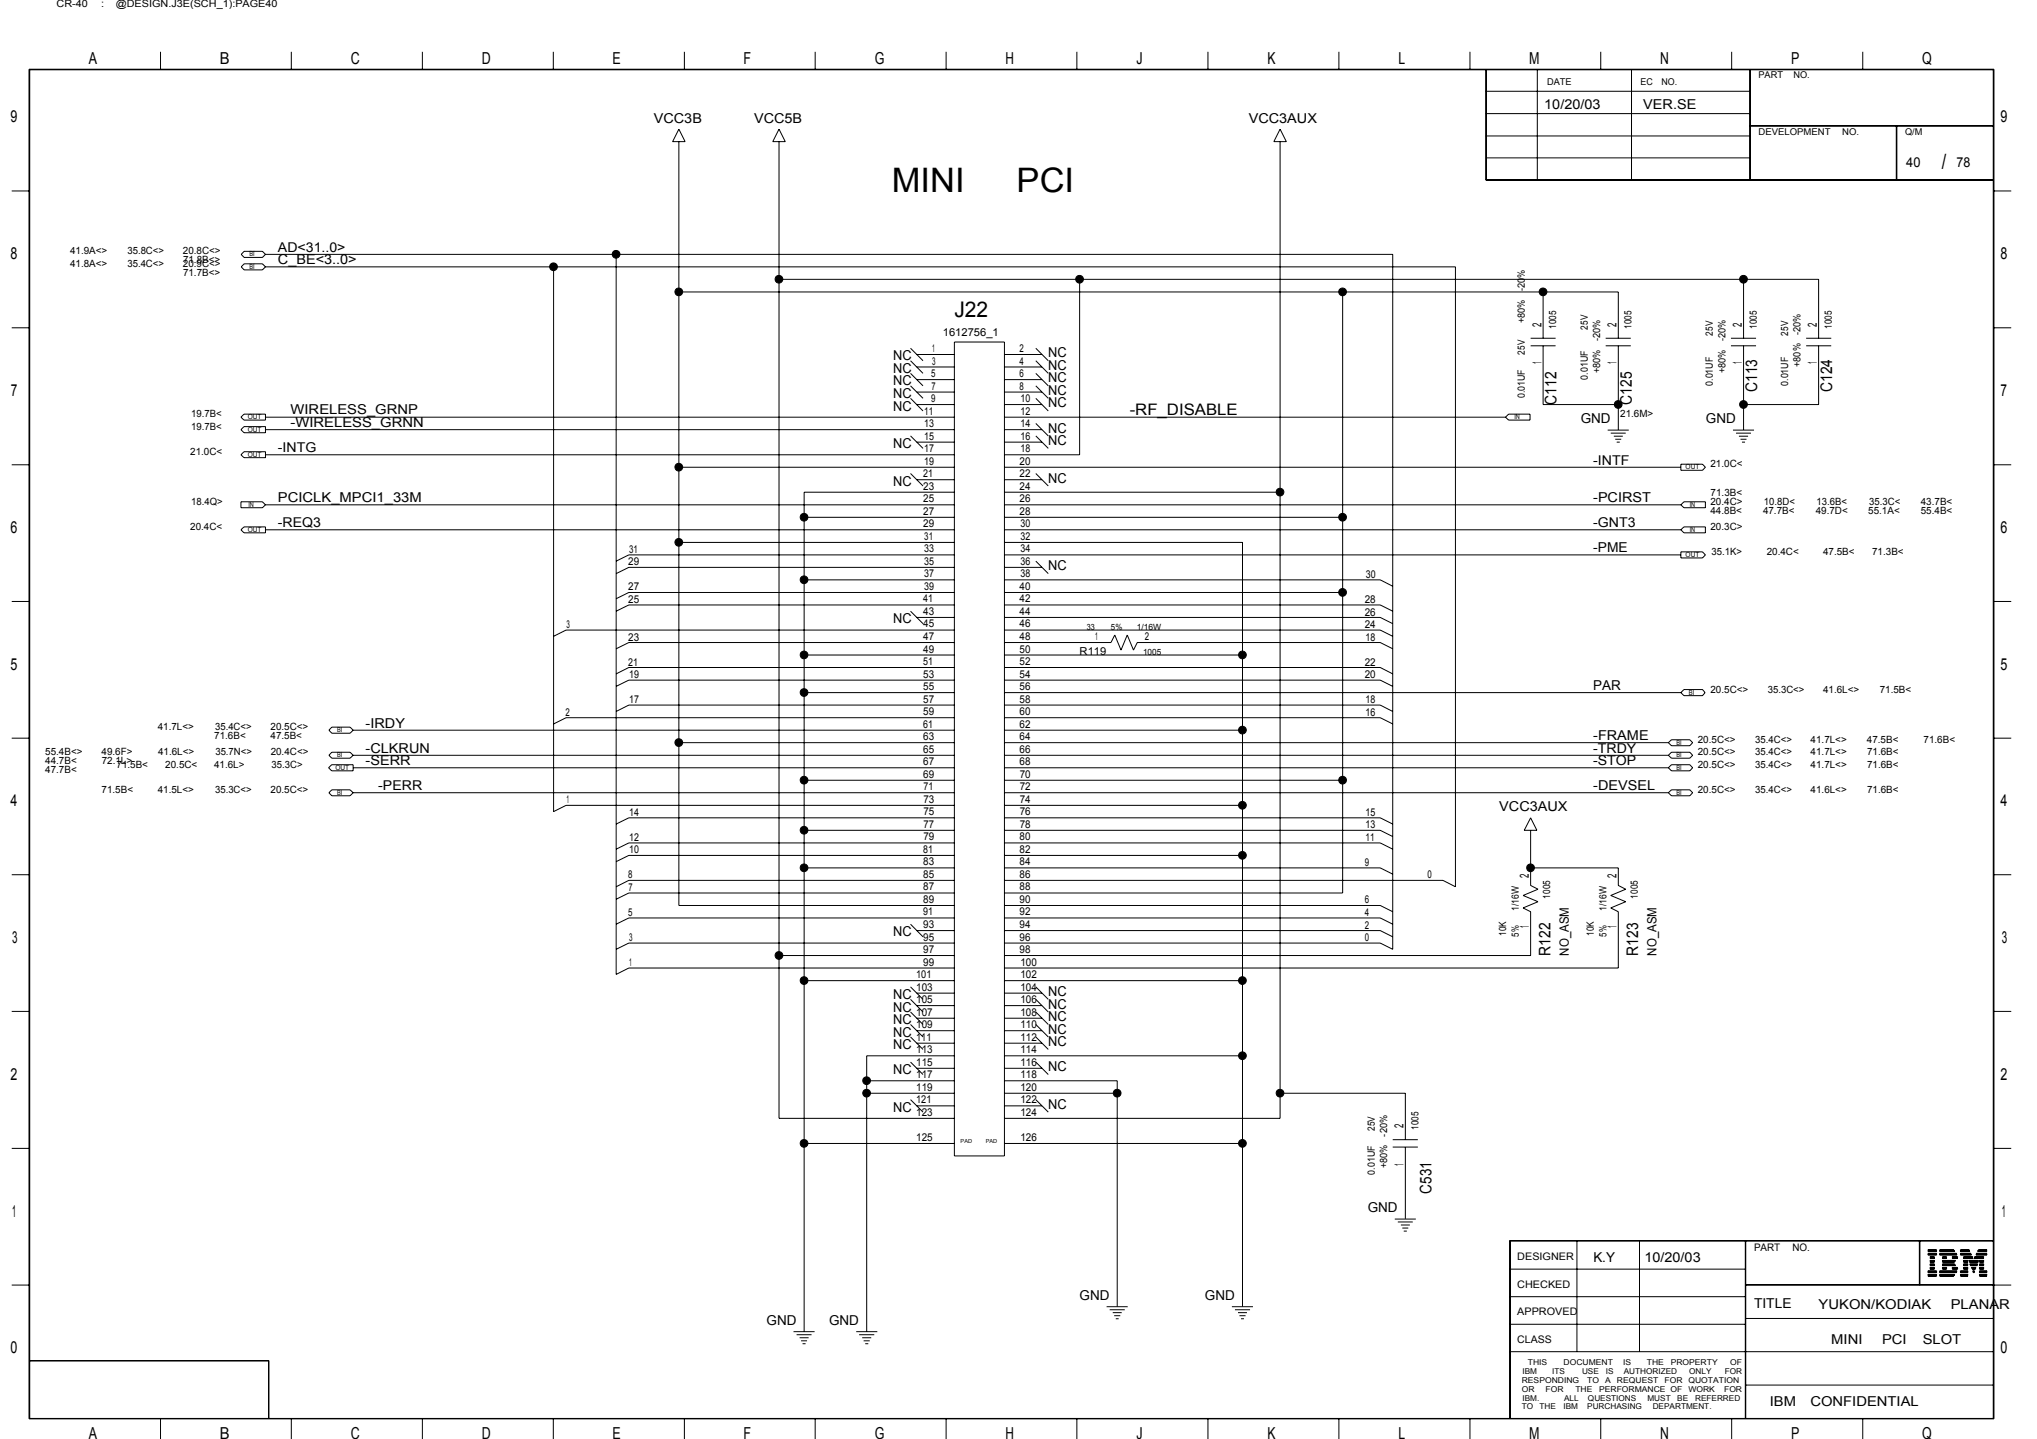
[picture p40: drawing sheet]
<svg xmlns="http://www.w3.org/2000/svg" width="297mm" height="210mm" viewBox="0 0 297 210" stroke-linecap="round" stroke-linejoin="round" font-family="sans-serif">
<defs><g id="words">
<g font-size="4.9">
<text x="130" y="28">MINI</text>
<text x="148.2" y="28">PCI</text>
</g>
<g font-size="3.1">
<text x="283.2" y="24.6">/</text>
<text x="139.2" y="46.2">J22</text>
</g>
<g font-size="2.4">
<text x="13" y="9.4">A</text>
<text x="32" y="9.4">B</text>
<text x="51.2" y="9.4">C</text>
<text x="70.2" y="9.4">D</text>
<text x="89.3" y="9.4">E</text>
<text x="108.4" y="9.4">F</text>
<text x="127.5" y="9.4">G</text>
<text x="146.6" y="9.4">H</text>
<text x="165.7" y="9.4">J</text>
<text x="184.8" y="9.4">K</text>
<text x="203.9" y="9.4">L</text>
<text x="223" y="9.4">M</text>
<text x="242.1" y="9.4">N</text>
<text x="261.2" y="9.4">P</text>
<text x="280.3" y="9.4">Q</text>
<text x="1.5" y="17.9">9</text>
<text x="291.7" y="17.9">9</text>
<text x="1.5" y="37.8">8</text>
<text x="291.7" y="37.8">8</text>
<text x="1.6" y="57.8">7</text>
<text x="291.7" y="57.8">7</text>
<text x="1.5" y="77.7">6</text>
<text x="291.7" y="77.7">6</text>
<text x="1.5" y="97.7">5</text>
<text x="291.7" y="97.7">5</text>
<text x="1.5" y="117.6">4</text>
<text x="291.7" y="117.6">4</text>
<text x="1.8" y="137.5">3</text>
<text x="291.9" y="137.5">3</text>
<text x="1.5" y="157.5">2</text>
<text x="291.7" y="157.5">2</text>
<text x="1.8" y="177.5">1</text>
<text x="291.9" y="177.5">1</text>
<text x="1.5" y="197.4">0</text>
<text x="291.7" y="197.4">0</text>
<text x="13" y="209.9">A</text>
<text x="32" y="209.9">B</text>
<text x="51.2" y="209.9">C</text>
<text x="70.2" y="209.9">D</text>
<text x="89.3" y="209.9">E</text>
<text x="108.4" y="209.9">F</text>
<text x="127.5" y="209.9">G</text>
<text x="146.6" y="209.9">H</text>
<text x="165.7" y="209.9">J</text>
<text x="184.8" y="209.9">K</text>
<text x="203.9" y="209.9">L</text>
<text x="223" y="209.9">M</text>
<text x="242.1" y="209.9">N</text>
<text x="261.2" y="209.9">P</text>
<text x="280.3" y="209.9">Q</text>
</g>
<g font-size="2.3">
<text x="227" y="59" transform="rotate(-90 227 59)">C112</text>
<text x="238" y="59" transform="rotate(-90 238 59)">C125</text>
<text x="256.2" y="57.2" transform="rotate(-90 256.2 57.2)">C113</text>
<text x="267.2" y="57.2" transform="rotate(-90 267.2 57.2)">C124</text>
<text x="164.7" y="60.5">-RF_DISABLE</text>
<text x="226.1" y="139.4" transform="rotate(-90 226.1 139.4)">R122</text>
<text x="238.9" y="139.4" transform="rotate(-90 238.9 139.4)">R123</text>
<text x="208.7" y="174.1" transform="rotate(-90 208.7 174.1)">C531</text>
</g>
<g font-size="2">
<text x="95.3" y="17.9">VCC3B</text>
<text x="110" y="17.9">VCC5B</text>
<text x="182.1" y="17.9">VCC3AUX</text>
<text x="225.2" y="15.9">10/20/03</text>
<text x="239.6" y="15.9">VER.SE</text>
<text x="278" y="24.3">40</text>
<text x="285.3" y="24.3">78</text>
<text x="40.5" y="38.5">C_BE&lt;3..0&gt;</text>
<text x="40.5" y="36.7">AD&lt;31..0&gt;</text>
<text x="130.3" y="52.6">NC</text>
<text x="152.9" y="54">NC</text>
<text x="152.9" y="52.1">NC</text>
<text x="130.3" y="59.9">NC</text>
<text x="130.3" y="58">NC</text>
<text x="130.3" y="56.2">NC</text>
<text x="130.3" y="54.4">NC</text>
<text x="152.9" y="59.4">NC</text>
<text x="152.9" y="57.6">NC</text>
<text x="152.9" y="55.8">NC</text>
<text x="40.5" y="65.9">-INTG</text>
<text x="42.4" y="60.5">WIRELESS_GRNP</text>
<text x="42.4" y="62.3">-WIRELESS_GRNN</text>
<text x="130.3" y="65.4">NC</text>
<text x="152.9" y="64.9">NC</text>
<text x="152.9" y="63.1">NC</text>
<text x="230.5" y="61.7">GND</text>
<text x="248.8" y="61.7">GND</text>
<text x="130.3" y="70.8">NC</text>
<text x="152.9" y="70.4">NC</text>
<text x="232.3" y="67.8">-INTF</text>
<text x="40.5" y="73.2">PCICLK_MPCI1_33M</text>
<text x="40.5" y="76.9">-REQ3</text>
<text x="232.3" y="73.2">-PCIRST</text>
<text x="232.3" y="76.9">-GNT3</text>
<text x="152.9" y="83.2">NC</text>
<text x="232.3" y="80.6">-PME</text>
<text x="130.3" y="90.9">NC</text>
<text x="232.3" y="100.6">PAR</text>
<text x="53.3" y="106.1">-IRDY</text>
<text x="232.3" y="107.9">-FRAME</text>
<text x="53.3" y="109.8">-CLKRUN</text>
<text x="53.3" y="111.6">-SERR</text>
<text x="232.3" y="109.8">-TRDY</text>
<text x="232.3" y="111.6">-STOP</text>
<text x="55.2" y="115.3">-PERR</text>
<text x="218.6" y="118.4">VCC3AUX</text>
<text x="232.3" y="115.3">-DEVSEL</text>
<text x="130.3" y="136.6">NC</text>
<text x="130.3" y="145.7">NC</text>
<text x="130.3" y="149.4">NC</text>
<text x="130.3" y="147.6">NC</text>
<text x="152.9" y="145.3">NC</text>
<text x="152.9" y="147.1">NC</text>
<text x="152.9" y="148.9">NC</text>
<text x="130.3" y="151.2">NC</text>
<text x="130.3" y="153">NC</text>
<text x="152.9" y="150.8">NC</text>
<text x="152.9" y="152.6">NC</text>
<text x="130.3" y="156.7">NC</text>
<text x="152.9" y="161.7">NC</text>
<text x="152.9" y="156.3">NC</text>
<text x="130.3" y="162.2">NC</text>
<text x="199.5" y="176.8">GND</text>
<text x="232.3" y="184.1">K.Y</text>
<text x="239.8" y="184.1">10/20/03</text>
<text x="157.4" y="189.6">GND</text>
<text x="175.7" y="189.6">GND</text>
<text x="255.8" y="190.8">TITLE</text>
<text x="265.2" y="190.9">YUKON/KODIAK</text>
<text x="284.5" y="190.9">PLANAR</text>
<text x="111.8" y="193.3">GND</text>
<text x="120.9" y="193.3">GND</text>
<text x="267" y="196">MINI</text>
<text x="274.4" y="196">PCI</text>
<text x="280.4" y="196">SLOT</text>
<text x="258.1" y="205.1">IBM</text>
<text x="264" y="205.1">CONFIDENTIAL</text>
</g>
<g font-size="1.9">
<text x="228.8" y="139.4" transform="rotate(-90 228.8 139.4)">NO_ASM</text>
<text x="241.6" y="139.4" transform="rotate(-90 241.6 139.4)">NO_ASM</text>
</g>
<g font-size="1.8">
<text x="224.8" y="47.7" transform="rotate(-90 224.8 47.7)">2</text>
<text x="235.7" y="47.7" transform="rotate(-90 235.7 47.7)">2</text>
<text x="254" y="47.7" transform="rotate(-90 254 47.7)">2</text>
<text x="264.9" y="47.7" transform="rotate(-90 264.9 47.7)">2</text>
<text x="224.8" y="53.1" transform="rotate(-90 224.8 53.1)">1</text>
<text x="235.7" y="53.1" transform="rotate(-90 235.7 53.1)">1</text>
<text x="254" y="53.1" transform="rotate(-90 254 53.1)">1</text>
<text x="264.9" y="53.1" transform="rotate(-90 264.9 53.1)">1</text>
<text x="222.9" y="128.1" transform="rotate(-90 222.9 128.1)">2</text>
<text x="235.7" y="128.1" transform="rotate(-90 235.7 128.1)">2</text>
<text x="222.9" y="135.3" transform="rotate(-90 222.9 135.3)">1</text>
<text x="235.7" y="135.3" transform="rotate(-90 235.7 135.3)">1</text>
<text x="204.7" y="164.6" transform="rotate(-90 204.7 164.6)">2</text>
<text x="204.7" y="170" transform="rotate(-90 204.7 170)">1</text>
</g>
<g font-size="1.6">
<text x="135.9" y="51.4">1</text>
<text x="136" y="53.2">3</text>
<text x="137.5" y="49">1612756_1</text>
<text x="148.7" y="53.2">4</text>
<text x="148.7" y="51.4">2</text>
<text x="135.8" y="58.7">9</text>
<text x="135.8" y="55">5</text>
<text x="135.8" y="56.8">7</text>
<text x="148.7" y="56.8">8</text>
<text x="148.7" y="55">6</text>
<text x="148.8" y="58.7">10</text>
<text x="134.8" y="66">17</text>
<text x="134.8" y="64.1">15</text>
<text x="134.8" y="62.3">13</text>
<text x="134.8" y="60.5">11</text>
<text x="148.8" y="60.5">12</text>
<text x="148.8" y="66">18</text>
<text x="148.8" y="64.1">16</text>
<text x="148.8" y="62.3">14</text>
<text x="134.6" y="71.4">23</text>
<text x="134.6" y="69.6">21</text>
<text x="134.8" y="67.8">19</text>
<text x="148.7" y="67.8">20</text>
<text x="148.7" y="71.4">24</text>
<text x="148.7" y="69.6">22</text>
<text x="134.6" y="76.9">29</text>
<text x="134.6" y="75.1">27</text>
<text x="134.6" y="73.3">25</text>
<text x="148.7" y="75.1">28</text>
<text x="148.7" y="73.3">26</text>
<text x="148.8" y="76.9">30</text>
<text x="91.6" y="82.5">29</text>
<text x="91.8" y="80.6">31</text>
<text x="134.8" y="82.4">35</text>
<text x="134.8" y="80.6">33</text>
<text x="134.8" y="78.7">31</text>
<text x="148.8" y="82.4">36</text>
<text x="148.8" y="80.6">34</text>
<text x="148.8" y="78.7">32</text>
<text x="91.6" y="86.1">27</text>
<text x="91.6" y="87.9">25</text>
<text x="134.6" y="89.7">43</text>
<text x="134.6" y="87.9">41</text>
<text x="134.8" y="86">39</text>
<text x="134.8" y="84.2">37</text>
<text x="148.7" y="86">40</text>
<text x="148.7" y="89.7">44</text>
<text x="148.7" y="87.9">42</text>
<text x="148.8" y="84.2">38</text>
<text x="199" y="89.8">26</text>
<text x="199" y="87.9">28</text>
<text x="199.2" y="84.3">30</text>
<text x="82.6" y="91.6">3</text>
<text x="91.6" y="93.4">23</text>
<text x="134.6" y="95.2">49</text>
<text x="134.6" y="93.4">47</text>
<text x="134.6" y="91.5">45</text>
<text x="148.7" y="95.2">50</text>
<text x="148.7" y="93.4">48</text>
<text x="148.7" y="91.5">46</text>
<text x="157.4" y="95.5">R119</text>
<text x="159.7" y="93.4">1</text>
<text x="166.9" y="93.4">2</text>
<text x="199" y="91.6">24</text>
<text x="199.1" y="93.4">18</text>
<text x="91.6" y="97.1">21</text>
<text x="91.7" y="98.9">19</text>
<text x="134.6" y="100.7">55</text>
<text x="134.6" y="98.8">53</text>
<text x="134.6" y="97">51</text>
<text x="148.7" y="100.7">56</text>
<text x="148.7" y="98.8">54</text>
<text x="148.7" y="97">52</text>
<text x="199" y="97.1">22</text>
<text x="199" y="98.9">20</text>
<text x="82.5" y="104.4">2</text>
<text x="91.7" y="102.6">17</text>
<text x="134.6" y="108">63</text>
<text x="134.6" y="106.2">61</text>
<text x="134.6" y="104.3">59</text>
<text x="134.6" y="102.5">57</text>
<text x="148.7" y="104.3">60</text>
<text x="148.7" y="108">64</text>
<text x="148.7" y="106.2">62</text>
<text x="148.7" y="102.5">58</text>
<text x="199.1" y="102.6">18</text>
<text x="199.1" y="104.4">16</text>
<text x="134.6" y="113.5">69</text>
<text x="134.6" y="111.6">67</text>
<text x="134.6" y="109.8">65</text>
<text x="148.7" y="111.6">68</text>
<text x="148.7" y="109.8">66</text>
<text x="148.7" y="113.5">70</text>
<text x="82.6" y="117.2">1</text>
<text x="91.7" y="119">14</text>
<text x="134.7" y="118.9">75</text>
<text x="134.7" y="117.1">73</text>
<text x="134.7" y="115.3">71</text>
<text x="148.7" y="118.9">76</text>
<text x="148.7" y="117.1">74</text>
<text x="148.7" y="115.3">72</text>
<text x="199.1" y="119">15</text>
<text x="91.7" y="124.5">10</text>
<text x="91.7" y="122.7">12</text>
<text x="134.6" y="124.4">81</text>
<text x="134.7" y="122.6">79</text>
<text x="134.7" y="120.8">77</text>
<text x="148.7" y="122.6">80</text>
<text x="148.7" y="124.4">82</text>
<text x="148.7" y="120.8">78</text>
<text x="199.1" y="120.8">13</text>
<text x="199.1" y="122.7">11</text>
<text x="91.6" y="128.1">8</text>
<text x="91.6" y="130">7</text>
<text x="134.6" y="131.7">89</text>
<text x="134.6" y="129.9">87</text>
<text x="134.6" y="128.1">85</text>
<text x="134.6" y="126.2">83</text>
<text x="148.7" y="131.7">90</text>
<text x="148.7" y="129.9">88</text>
<text x="148.7" y="128.1">86</text>
<text x="148.7" y="126.2">84</text>
<text x="199" y="126.3">9</text>
<text x="199" y="131.8">6</text>
<text x="208.1" y="128.1">0</text>
<text x="91.6" y="133.6">5</text>
<text x="91.8" y="137.3">3</text>
<text x="134.6" y="137.2">95</text>
<text x="134.6" y="135.4">93</text>
<text x="134.6" y="133.5">91</text>
<text x="148.7" y="137.2">96</text>
<text x="148.7" y="135.4">94</text>
<text x="148.7" y="133.5">92</text>
<text x="199" y="137.3">0</text>
<text x="199" y="135.4">2</text>
<text x="199" y="133.6">4</text>
<text x="91.7" y="140.9">1</text>
<text x="133.6" y="142.7">101</text>
<text x="134.6" y="140.8">99</text>
<text x="134.6" y="139">97</text>
<text x="148.7" y="139">98</text>
<text x="148.8" y="140.8">100</text>
<text x="148.8" y="142.7">102</text>
<text x="133.6" y="150">109</text>
<text x="133.6" y="148.1">107</text>
<text x="133.6" y="146.3">105</text>
<text x="133.6" y="144.5">103</text>
<text x="148.8" y="150">110</text>
<text x="148.8" y="148.1">108</text>
<text x="148.8" y="146.3">106</text>
<text x="148.8" y="144.5">104</text>
<text x="133.6" y="155.5">115</text>
<text x="133.6" y="153.6">113</text>
<text x="133.6" y="151.8">111</text>
<text x="148.8" y="155.5">116</text>
<text x="148.8" y="153.6">114</text>
<text x="148.8" y="151.8">112</text>
<text x="133.6" y="160.9">121</text>
<text x="133.6" y="159.1">119</text>
<text x="133.6" y="157.3">117</text>
<text x="148.8" y="160.9">122</text>
<text x="148.8" y="159.1">120</text>
<text x="148.8" y="157.3">118</text>
<text x="133.6" y="166.4">125</text>
<text x="133.6" y="162.8">123</text>
<text x="148.8" y="166.4">126</text>
<text x="148.8" y="162.8">124</text>
</g>
<g font-size="1.5">
<text x="8.3" y="1">CR-40</text>
<text x="14.7" y="1">:</text>
<text x="16.9" y="1">@DESIGN.J3E(SCH_1):PAGE40</text>
<text x="10.2" y="37.1">41.9A&lt;&gt;</text>
<text x="10.2" y="38.9">41.8A&lt;&gt;</text>
<text x="18.6" y="37.1">35.8C&lt;&gt;</text>
<text x="18.6" y="38.9">35.4C&lt;&gt;</text>
<text x="26.7" y="37.1">20.8C&lt;&gt;</text>
<text x="26.7" y="38.9">20.9C&lt;&gt;</text>
<text x="26.7" y="38.4">71.8B&lt;&gt;</text>
<text x="26.7" y="40.2">71.7B&lt;&gt;</text>
<text x="222.4" y="47.1" transform="rotate(-90 222.4 47.1)">+80%</text>
<text x="222.4" y="42.5" transform="rotate(-90 222.4 42.5)">-20%</text>
<text x="226.9" y="48" transform="rotate(-90 226.9 48)">1005</text>
<text x="237.9" y="48" transform="rotate(-90 237.9 48)">1005</text>
<text x="256.2" y="48" transform="rotate(-90 256.2 48)">1005</text>
<text x="267.1" y="48" transform="rotate(-90 267.1 48)">1005</text>
<text x="222.4" y="51.7" transform="rotate(-90 222.4 51.7)">25V</text>
<text x="231.5" y="48.1" transform="rotate(-90 231.5 48.1)">25V</text>
<text x="233.3" y="49.8" transform="rotate(-90 233.3 49.8)">-20%</text>
<text x="249.8" y="49" transform="rotate(-90 249.8 49)">25V</text>
<text x="251.6" y="49.8" transform="rotate(-90 251.6 49.8)">-20%</text>
<text x="260.7" y="49" transform="rotate(-90 260.7 49)">25V</text>
<text x="262.6" y="53.5" transform="rotate(-90 262.6 53.5)">+80%</text>
<text x="262.6" y="48.9" transform="rotate(-90 262.6 48.9)">-20%</text>
<text x="222.4" y="58.1" transform="rotate(-90 222.4 58.1)">0.01UF</text>
<text x="231.5" y="55.4" transform="rotate(-90 231.5 55.4)">0.01UF</text>
<text x="233.3" y="54.5" transform="rotate(-90 233.3 54.5)">+80%</text>
<text x="249.8" y="56.3" transform="rotate(-90 249.8 56.3)">0.01UF</text>
<text x="251.6" y="54.5" transform="rotate(-90 251.6 54.5)">+80%</text>
<text x="260.7" y="56.3" transform="rotate(-90 260.7 56.3)">0.01UF</text>
<text x="27.9" y="60.9">19.7B&lt;</text>
<text x="27.9" y="62.7">19.7B&lt;</text>
<text x="236.3" y="60.9">21.6M&gt;</text>
<text x="27.7" y="66.3">21.0C&lt;</text>
<text x="249.4" y="68.2">21.0C&lt;</text>
<text x="27.7" y="77.3">20.4C&lt;</text>
<text x="27.9" y="73.6">18.4Q&gt;</text>
<text x="249.4" y="73.6">20.4C&gt;</text>
<text x="249.4" y="75">44.8B&lt;</text>
<text x="249.4" y="77.3">20.3C&gt;</text>
<text x="249.4" y="72.3">71.3B&lt;</text>
<text x="257.1" y="75">47.7B&lt;</text>
<text x="257.2" y="73.6">10.8D&lt;</text>
<text x="264.8" y="75">49.7D&lt;</text>
<text x="264.9" y="73.6">13.6B&lt;</text>
<text x="272.4" y="75">55.1A&lt;</text>
<text x="272.6" y="73.6">35.3C&lt;</text>
<text x="280.1" y="75">55.4B&lt;</text>
<text x="280.1" y="73.6">43.7B&lt;</text>
<text x="249.6" y="80.9">35.1K&gt;</text>
<text x="257.6" y="80.9">20.4C&lt;</text>
<text x="265.8" y="80.9">47.5B&lt;</text>
<text x="273" y="80.9">71.3B&lt;</text>
<text x="249.4" y="101">20.5C&lt;&gt;</text>
<text x="257.8" y="101">35.3C&lt;&gt;</text>
<text x="265.8" y="101">41.6L&lt;&gt;</text>
<text x="274.1" y="101">71.5B&lt;</text>
<text x="23" y="106.5">41.7L&lt;&gt;</text>
<text x="31.2" y="107.8">71.6B&lt;</text>
<text x="31.4" y="106.5">35.4C&lt;&gt;</text>
<text x="39.4" y="106.5">20.5C&lt;&gt;</text>
<text x="39.5" y="107.8">47.5B&lt;</text>
<text x="6.6" y="110.2">55.4B&lt;&gt;</text>
<text x="6.6" y="111.5">44.7B&lt;</text>
<text x="6.6" y="112.8">47.7B&lt;</text>
<text x="14.8" y="110.2">49.6F&gt;</text>
<text x="14.8" y="111.5">72.1L&gt;</text>
<text x="17" y="112">71.5B&lt;</text>
<text x="23" y="110.2">41.6L&lt;&gt;</text>
<text x="24.1" y="112">20.5C&lt;</text>
<text x="31.2" y="112">41.6L&gt;</text>
<text x="31.4" y="110.2">35.7N&lt;&gt;</text>
<text x="39.5" y="110.2">20.4C&lt;&gt;</text>
<text x="39.6" y="112">35.3C&gt;</text>
<text x="247.6" y="108.3">20.5C&lt;&gt;</text>
<text x="247.6" y="110.2">20.5C&lt;&gt;</text>
<text x="247.6" y="112">20.5C&lt;&gt;</text>
<text x="256" y="112">35.4C&lt;&gt;</text>
<text x="256" y="108.3">35.4C&lt;&gt;</text>
<text x="256" y="110.2">35.4C&lt;&gt;</text>
<text x="264" y="112">41.7L&lt;&gt;</text>
<text x="264" y="108.3">41.7L&lt;&gt;</text>
<text x="264" y="110.2">41.7L&lt;&gt;</text>
<text x="272.2" y="108.3">47.5B&lt;</text>
<text x="272.3" y="112">71.6B&lt;</text>
<text x="272.3" y="110.2">71.6B&lt;</text>
<text x="280.5" y="108.3">71.6B&lt;</text>
<text x="14.8" y="115.6">71.5B&lt;</text>
<text x="23" y="115.6">41.5L&lt;&gt;</text>
<text x="31.4" y="115.6">35.3C&lt;&gt;</text>
<text x="39.5" y="115.6">20.5C&lt;&gt;</text>
<text x="247.6" y="115.6">20.5C&lt;&gt;</text>
<text x="256" y="115.6">35.4C&lt;&gt;</text>
<text x="264" y="115.6">41.6L&lt;&gt;</text>
<text x="272.3" y="115.6">71.6B&lt;</text>
<text x="226" y="131.1" transform="rotate(-90 226 131.1)">1005</text>
<text x="238.8" y="131.1" transform="rotate(-90 238.8 131.1)">1005</text>
<text x="219.6" y="136.5" transform="rotate(-90 219.6 136.5)">10K</text>
<text x="221.5" y="136.7" transform="rotate(-90 221.5 136.7)">5%</text>
<text x="221.5" y="132.9" transform="rotate(-90 221.5 132.9)">1/16W</text>
<text x="232.4" y="136.5" transform="rotate(-90 232.4 136.5)">10K</text>
<text x="234.2" y="136.7" transform="rotate(-90 234.2 136.7)">5%</text>
<text x="234.2" y="132.9" transform="rotate(-90 234.2 132.9)">1/16W</text>
<text x="200.5" y="165" transform="rotate(-90 200.5 165)">25V</text>
<text x="202.3" y="165.8" transform="rotate(-90 202.3 165.8)">-20%</text>
<text x="206.9" y="164.8" transform="rotate(-90 206.9 164.8)">1005</text>
<text x="200.5" y="171.3" transform="rotate(-90 200.5 171.3)">0.01UF</text>
<text x="202.3" y="170.4" transform="rotate(-90 202.3 170.4)">+80%</text>
<text x="221.3" y="183.8">DESIGNER</text>
<text x="255.8" y="182.5">PART</text>
<text x="261.4" y="182.5">NO.</text>
<text x="221.3" y="191.9">APPROVED</text>
<text x="221.3" y="187.8">CHECKED</text>
<text x="221.3" y="195.9">CLASS</text>
</g>
<g font-size="1.4">
<text x="256.4" y="11.4">PART</text>
<text x="261.5" y="11.4">NO.</text>
<text x="225.6" y="12.4">DATE</text>
<text x="239.2" y="12.4">EC</text>
<text x="242.3" y="12.4">NO.</text>
<text x="256.4" y="19.7">DEVELOPMENT</text>
<text x="268.6" y="19.7">NO.</text>
<text x="277.8" y="19.7">Q/M</text>
</g>
<g font-size="1.3">
<text x="158.5" y="91.9">33</text>
<text x="162" y="91.9">5%</text>
<text x="165.8" y="91.9">1/16W</text>
<text x="166.7" y="95.5">1005</text>
</g>
<g font-size="1.2">
<text x="221.9" y="203">OR</text>
<text x="221.9" y="201.7">RESPONDING</text>
<text x="222" y="200.4">IBM</text>
<text x="222.8" y="199.1">THIS</text>
<text x="225.4" y="203">FOR</text>
<text x="226.4" y="200.4">ITS</text>
<text x="228" y="199.1">DOCUMENT</text>
<text x="229.7" y="203">THE</text>
<text x="230.7" y="200.4">USE</text>
<text x="231.5" y="201.7">TO</text>
<text x="233.2" y="203">PERFORMANCE OF</text>
<text x="234.1" y="201.7">A</text>
<text x="234.2" y="200.4">IS</text>
<text x="235.8" y="201.7">REQUEST</text>
<text x="236.7" y="199.1">IS</text>
<text x="236.8" y="200.4">AUTHORIZED</text>
<text x="240.2" y="199.1">THE</text>
<text x="242.7" y="201.7">FOR</text>
<text x="243.6" y="199.1">PROPERTY</text>
<text x="246.2" y="203">WORK</text>
<text x="246.2" y="201.7">QUOTATION</text>
<text x="246.3" y="200.4">ONLY</text>
<text x="251.4" y="203">FOR</text>
<text x="251.5" y="200.4">FOR</text>
<text x="252.3" y="199.1">OF</text>
<text x="221.9" y="205.6">TO</text>
<text x="222" y="204.3">IBM.</text>
<text x="224.5" y="205.6">THE</text>
<text x="228" y="205.6">IBM</text>
<text x="228.1" y="204.3">ALL</text>
<text x="231.5" y="205.6">PURCHASING</text>
<text x="231.6" y="204.3">QUESTIONS</text>
<text x="240.2" y="204.3">MUST</text>
<text x="241" y="205.6">DEPARTMENT.</text>
<text x="244.6" y="204.3">BE</text>
<text x="247.2" y="204.3">REFERRED</text>
</g>
<g font-size="1">
<text x="36.4" y="39.2">BI</text>
<text x="36.4" y="37.4">BI</text>
<text x="36.1" y="63">OUT</text>
<text x="36.1" y="61.2">OUT</text>
<text x="220.8" y="61.2">IN</text>
<text x="36.1" y="66.6">OUT</text>
<text x="245.8" y="68.5">OUT</text>
<text x="36.1" y="77.6">OUT</text>
<text x="36.2" y="73.9">IN</text>
<text x="246.4" y="77.6">IN</text>
<text x="246.4" y="73.9">IN</text>
<text x="245.8" y="81.2">OUT</text>
<text x="246.3" y="101.3">BI</text>
<text x="49.2" y="106.8">BI</text>
<text x="48.9" y="112.3">OUT</text>
<text x="49.2" y="110.5">BI</text>
<text x="244.5" y="110.5">BI</text>
<text x="244.5" y="112.3">BI</text>
<text x="244.5" y="108.6">BI</text>
<text x="49.2" y="116">BI</text>
<text x="244.5" y="116">BI</text>
</g>
<g font-size=".8">
<text x="140.1" y="166.8">PAD</text>
<text x="143.7" y="166.8">PAD</text>
</g>
</g></defs>
<g fill="none" stroke="#000" stroke-width=".15">
<path d="M4.2 10.1h286.6v196.9h-286.6zM4.3 10.2h286.4v196.7h-286.4zM23.4 7.6v2.5M42.5 7.6v2.5M61.6 7.6v2.5M80.7 7.6v2.5M99 18.8l.9 1.9h-1.8zM99.8 7.6v2.5M113.6 18.8l.9 1.9h-1.8zM118.9 7.6v2.5M138 7.6v2.5M157 7.6v2.5"/>
<path d="M176.1 7.6v2.5M186.7 18.8l.9 1.9h-1.8zM195.2 7.6v2.5M214.4 7.6v2.5M216.7 10.1v16.2h74.1M216.7 19.8h38.5M216.7 16.6h38.5M216.7 13.3h38.5M216.7 10.1v16.2M224.2 10.1v16.2M233.4 7.6v2.5M237.9 10.1v16.2"/>
<path d="M252.5 7.6v2.5M255.2 10.1v16.2M255.2 18.4h35.6M255.2 18.3h35.6M271.6 7.6v2.5M276.5 18.4v7.9M276.6 18.4v7.9M1.7 27.9h2.5M35.6 36.7h2.7l.4 .4-.4 .4h-2.7l-.4-.4zM35.6 38.5h2.7l.4 .4-.4 .5h-2.7l-.4-.5zM38.7 37.1h164.4v101.4l-1.8-.9h-54.8M38.7 38.9h173.5v90.4l-1.8-.9h-63.9"/>
<path d="M80.7 38.9v79.5l1.8-.9h56.7M89.8 37.1v105l1.9-.9h47.5M99 20.7v111.4h40.2M113.6 20.7v142.4h25.6M186.7 20.7v142.4h-40.2M216.7 26.2h74.1M216.7 23h38.5M290.8 27.9h2.5M1.7 47.8h2.5M99 42.6h137v6.7M113.6 40.7h151.6v8.6M132.8 50.8l1.8 1.8"/>
<path d="M132.8 52.6l1.8 1.9M132.8 54.5l1.8 1.8M132.8 56.3l1.8 1.8M132.8 58.1l1.8 1.8M133.7 59h5.5M133.7 57.2h5.5M133.7 55.4h5.5M133.7 53.5h5.5M133.7 51.7h5.5M139.2 49.9h7.3v118.7h-7.3zM146.5 59h5.5M146.5 57.2h5.5"/>
<path d="M146.5 55.4h5.5M146.5 53.5h5.5M146.5 51.7h5.5M151 50.8l1.9 1.8M151 52.6l1.9 1.9M151 54.5l1.9 1.8M151 56.3l1.9 1.8M151 58.1l1.9 1.8M157.4 40.7v25.6h-10.9M195.8 42.6v87.7h-49.3M223.2 50.4h3.6M223.2 49.3h3.6"/>
<path d="M225 50.4v8.6h11M225 42.6v6.7M234.1 50.4h3.7M234.1 49.3h3.7M236 50.4v12.3M252.4 50.4h3.7M252.4 49.3h3.7M254.3 40.7v8.6M254.3 50.4v12.3M263.4 50.4h3.6M263.4 49.3h3.6M265.2 50.4v8.6h-10.9"/>
<path d="M290.8 47.8h2.5M1.7 67.8h2.5M35.1 73.2h3.2l.4 .4-.4 .5h-3.2zM35.1 60.9l.5-.5h3.1v.9h-3.1zM35.1 66.3l.5-.4h3.1v.9h-3.1zM35.1 77.3l.5-.4h3.1v.8h-3.1zM35.6 62.2h3.1v.9h-3.1l-.5-.4zM38.7 77.3h100.5M38.7 73.6h100.5M38.7 66.3h100.5M38.7 62.7h100.5M38.7 60.9h100.5"/>
<path d="M99 79.1h40.2M99 68.2h40.2M117.3 75.5h21.9M132.8 69.1l1.8 1.8M132.8 63.6l1.8 1.8M133.7 70h5.5M133.7 64.5h5.5M139.2 71.8h-21.9v122.4M146.5 79.1h34.7v111.4M146.5 77.3h98.6M146.5 75.5h49.3M146.5 73.6h98.6"/>
<path d="M146.5 71.8h40.2M146.5 70h5.5M146.5 68.2h98.6M146.5 64.5h5.5M146.5 62.7h5.5M146.5 60.9h73M151 61.8l1.9 1.8M151 69.1l1.9 1.8M151 63.6l1.9 1.8M219.5 60.9l.5-.5h3.1v.9h-3.1zM234.4 62.7h3.1M234.9 63.2h2.2"/>
<path d="M235.3 63.6h1.3M235.5 64.1h.9M235.8 64.5h.4M245.1 77.3l.5-.4h3.1v.8h-3.1zM245.1 67.7h3.2l.4 .5-.4 .4h-3.2zM245.6 73.2h3.1v.9h-3.1l-.5-.5zM252.7 62.7h3.1M253.2 63.2h2.1M253.6 63.6h1.3M253.8 64.1h.9M254 64.5h.5M290.8 67.8h2.5"/>
<path d="M1.7 87.7h2.5M117.3 95.5h21.9M117.3 84.6h21.9M132.8 89.2l1.8 1.8M133.7 90.1h5.5M139.2 99.2h-47.5l-1.9 .9M139.2 97.4h-47.5l-1.9 .9M139.2 93.7h-47.5l-1.9 .9M139.2 91.9h-56.7l-1.8 .9M139.2 88.2h-47.5l-1.9 1M139.2 86.4h-47.5l-1.9 .9M139.2 82.8h-47.5l-1.9 .9"/>
<path d="M139.2 80.9h-47.5l-1.9 1M146.5 99.2h54.8l1.8 .9M146.5 97.4h54.8l1.8 .9M146.5 95.5h34.7M146.5 93.7h15.5l.6-1.1 .9 2.2 .9-2.2 .9 2.2 .5-1.1h35.5l1.8 .9M146.5 91.9h54.8l1.8 .9M146.5 90.1h54.8l1.8 .9M146.5 88.2h54.8l1.8 1M146.5 86.4h49.3M146.5 84.6h54.8l1.8 .9M146.5 82.8h5.5M146.5 80.9h98.6"/>
<path d="M151 81.9l1.9 1.8M245.1 80.5h3.2l.4 .4-.4 .5h-3.2zM290.8 87.7h2.5M1.7 107.7h2.5M47.9 112l.5-.5h3.1v.9h-3.1zM48.4 115.2h2.7l.4 .4-.4 .5h-2.7l-.4-.5zM48.4 106.1h2.7l.4 .4-.4 .5h-2.7l-.4-.5zM48.4 109.7h2.7l.4 .5-.4 .4h-2.7l-.4-.4zM51.5 115.6h87.7M51.5 112h87.7M51.5 110.2h87.7M51.5 106.5h87.7"/>
<path d="M99 108.3h40.2M117.3 113.8h21.9M117.3 101h21.9M139.2 119.3h-47.5l-1.9 .9M139.2 104.7h-56.7l-1.8 .9M139.2 102.8h-47.5l-1.9 1M146.5 119.3h54.8l1.8 .9M146.5 117.5h34.7M146.5 115.6h96.8M146.5 113.8h49.3M146.5 112h96.8M146.5 110.2h96.8"/>
<path d="M146.5 108.3h96.8M146.5 106.5h34.7M146.5 104.7h54.8l1.8 .9M146.5 102.8h54.8l1.8 1M146.5 101h98.6M223.2 119.3l.9 1.8h-1.8zM243.3 112l.4-.5h2.7l.4 .5-.4 .4h-2.7zM243.3 115.6l.4-.4h2.7l.4 .4-.4 .5h-2.7zM243.3 108.3l.4-.4h2.7l.4 .4-.4 .5h-2.7zM243.3 110.2l.4-.5h2.7l.4 .5-.4 .4h-2.7zM245.6 100.6h2.7l.3 .4-.3 .5h-2.7l-.5-.5zM290.8 107.7h2.5"/>
<path d="M1.7 127.6h2.5M113.6 139.4h25.6M117.3 126.6h21.9M117.3 121.1h21.9M132.8 134.8l1.8 1.9M133.7 135.7h5.5M139.2 137.6h-47.5l-1.9 .9M139.2 133.9h-47.5l-1.9 .9M139.2 130.3h-47.5l-1.9 .9M139.2 128.4h-47.5l-1.9 .9M139.2 124.8h-47.5l-1.9 .9M139.2 123h-47.5l-1.9 .9"/>
<path d="M146.5 133.9h54.8l1.8 .9M146.5 135.7h54.8l1.8 1M146.5 132.1h54.8l1.8 .9M146.5 126.6h54.8l1.8 .9M146.5 124.8h34.7M146.5 123h54.8l1.8 .9M146.5 121.1h54.8l1.8 .9M223.2 126.6h12.8v2.6l1.1 .5-2.2 .9 2.2 .9-2.2 .9 1.1 .6v8.2h-89.5M223.2 121.1v8.1l1.1 .5-2.2 .9 2.2 .9-2.2 .9 1.1 .6v6.4h-76.7M290.8 127.6h2.5M1.7 147.5h2.5M117.3 143h21.9"/>
<path d="M126.4 159.5h12.8M126.4 157.6h12.8M132.8 151.3l1.8 1.8M132.8 145.8l1.8 1.8M132.8 147.6l1.8 1.8M132.8 144l1.8 1.8M132.8 149.4l1.8 1.9M132.8 154.9l1.8 1.8M133.7 155.8h5.5M133.7 152.2h5.5M133.7 150.3h5.5M133.7 148.5h5.5"/>
<path d="M133.7 146.7h5.5M133.7 144.9h5.5M139.2 154h-12.8v40.2M146.5 159.5h16.4M146.5 157.6h16.4v32.9M146.5 155.8h5.5M146.5 154h34.7M146.5 152.2h5.5M146.5 150.3h5.5M146.5 148.5h5.5M146.5 146.7h5.5M146.5 144.9h5.5"/>
<path d="M146.5 143h34.7M151 149.4l1.9 1.9M151 147.6l1.9 1.8M151 145.8l1.9 1.8M151 144l1.9 1.8M151 154.9l1.9 1.8M151 151.3l1.9 1.8M186.7 159.5h18.2v6.7M290.8 147.5h2.5M1.7 167.5h2.5M117.3 166.8h21.9M132.8 160.4l1.8 1.8"/>
<path d="M133.7 161.3h5.5M146.5 166.8h34.7M146.5 161.3h5.5M151 160.4l1.9 1.8M203.1 167.3h3.7M203.1 166.2h3.7M203.4 177.8h3.1M203.8 178.2h2.2M204.3 178.7h1.3M204.5 179.1h.9M204.7 179.6h.4M204.9 167.3v10.4"/>
<path d="M290.8 167.5h2.5M1.7 187.5h2.5M4.2 198.5h35v8.4M4.2 198.5h35M39.2 198.5v8.4M115.7 194.2h3.1M116.2 194.7h2.1M116.6 195.1h1.3M116.8 195.6h.9M117 196h.5M124.9 194.2h3M125.3 194.7h2.2"/>
<path d="M125.7 195.1h1.3M125.9 195.6h.9M126.2 196h.4M161.4 190.6h3M161.8 191.1h2.2M162.3 191.5h1.3M162.5 191.9h.9M162.7 192.4h.4M179.6 190.6h3.1M180.1 191.1h2.2M180.5 191.5h1.3M180.7 191.9h.9"/>
<path d="M181 192.4h.4M220.2 185.1h34.3M220.2 181h70.6M220.2 197.2h70.6M220.2 193.2h34.3M220.2 189.1h34.3M220.2 181v25.9M230 181v16.2M239.1 181v16.2M254.5 181v25.9M254.5 192.3h36.3M254.5 187.4h36.3"/>
<path d="M254.5 187.5h38.8M254.6 181v25.9M279.9 181v6.5M280 181v6.5M281.1 182.3l1.3 .1zM281.1 182.4l1.3 .1zM281.1 182.5l1.3 .1zM281.1 182.8l1.3 .1zM281.1 182.9l1.3 .1zM281.1 183l1.3 .1zM281.1 185.4h1.3zM281.1 185.5h1.3v.1h-1.3z"/>
<path d="M281.1 185.9h1.3v.1h-1.3zM281.1 186.1h1.3zM281.1 185.6h1.3M281.1 186h1.3M281.4 183.3l.7 .1zM281.4 183.5h.7zM281.4 183.6h.7zM281.4 183.9h.7zM281.4 184h.7zM281.4 184.1h.7zM281.4 184.4h.7zM281.4 184.5h.7z"/>
<path d="M281.4 184.6h.7zM281.4 184.9h.7zM281.4 185h.7zM281.4 185.1h.7zM282.8 182.3l2.1 .1zM282.8 186.1h2.1zM282.8 182.4l2.2 .1zM282.8 182.5l2.2 .1zM282.8 182.8l2.5 .1zM282.8 182.9l2.5 .1zM282.8 183l2.6 .1zM282.8 185.4h2.6z"/>
<path d="M282.8 185.6h2.5v-.1h-2.5v.1h2.5h-2.5M282.8 186h2.2v-.1h-2.2v.1h2.2h-2.2M283.2 184.1h1.8zM283.2 184.4h1.8zM283.2 183.9h2zM283.2 184.6h2zM283.2 183.3l.7 .1zM283.2 183.5h.7zM283.2 183.6h.7zM283.2 184h1.9zM283.2 184.5h1.9zM283.2 184.9h.7z"/>
<path d="M283.2 185h.7zM283.2 185.1h.7zM284.7 183.3l.8 .1zM284.7 183.5h.8zM284.7 185h.8zM284.7 185.1h.8zM284.7 183.6h.7zM284.7 184.9h.7zM285.9 185.4h1.1zM285.9 185.5h1.1v.1h-1.1zM285.9 185.9h1.1v.1h-1.1zM285.9 186.1h1.1z"/>
<path d="M285.9 182.3l1.3 .1zM285.9 182.4l1.3 .1zM285.9 182.5l1.3 .1zM285.9 182.8l1.5 .1zM285.9 182.9l1.5 .1zM285.9 183l1.6 .1zM285.9 185.6h1.1M285.9 186h1.1M286.3 183.9h.7zM286.3 184h.7zM286.3 184.1h.7zM286.3 184.4h.7z"/>
<path d="M286.3 184.5h.7zM286.3 184.6h.7zM286.3 184.9h.7zM286.3 185h.7zM286.3 185.1h.7zM286.3 183.6h1.4zM286.3 183.5h1.4zM286.3 183.3l1.4 .1zM287.1 183.9h1.4zM287.1 184h1.4zM287.2 184.1h1.3zM287.2 184.4h1.2z"/>
<path d="M287.3 184.5h1zM287.3 184.6h1zM287.5 184.9h.6zM287.5 185h.6zM287.6 185.1h.5zM287.7 185.4h.2zM287.7 185.5h.2v.1h-.2zM287.7 185.6h.2zM287.9 183.6h1.4zM287.9 183.3l1.4 .1zM287.9 183.5h1.4zM288.1 183l1.6 .1z"/>
<path d="M288.2 182.8l1.5 .1zM288.2 182.9l1.5 .1zM288.4 182.4l1.3 .1zM288.4 182.5l1.3 .1zM288.5 182.3l1.2 .1zM288.6 185.4h1.1zM288.6 185.5h1.1v.1h-1.1zM288.6 185.9h1.1v.1h-1.1zM288.6 186.1h1.1zM288.6 183.9h.7zM288.6 184h.7zM288.6 184.1h.7z"/>
<path d="M288.6 184.4h.7zM288.6 184.5h.7zM288.6 184.6h.7zM288.6 184.9h.7zM288.6 185h.7zM288.6 185.1h.7zM288.6 185.6h1.1M288.6 186h1.1M290.8 181h-70.6v25.9M23.4 206.9v3M42.5 206.9v3M61.6 206.9v3"/>
<path d="M80.7 206.9v3M99.8 206.9v3M118.9 206.9v3M138 206.9v3M157 206.9v3M176.1 206.9v3M195.2 206.9v3M214.4 206.9v3M233.4 206.9v3M252.5 206.9v3M254.5 202h36.3M271.6 206.9v3"/>
</g>
<g fill="#000" stroke="#000" stroke-width=".15">
<circle cx="80.7" cy="38.9" r=".57"/>
<circle cx="89.8" cy="37.1" r=".57"/>
<circle cx="99" cy="42.6" r=".57"/>
<circle cx="113.6" cy="40.7" r=".57"/>
<circle cx="157.4" cy="40.7" r=".57"/>
<circle cx="195.8" cy="42.6" r=".57"/>
<circle cx="225" cy="42.6" r=".57"/>
<circle cx="236" cy="59" r=".57"/>
<circle cx="254.2" cy="40.7" r=".57"/>
<circle cx="254.2" cy="59" r=".57"/>
<circle cx="99" cy="68.1" r=".57"/>
<circle cx="99" cy="79.1" r=".57"/>
<circle cx="117.2" cy="75.4" r=".57"/>
<circle cx="186.6" cy="71.8" r=".57"/>
<circle cx="195.8" cy="75.4" r=".57"/>
<circle cx="117.2" cy="84.6" r=".57"/>
<circle cx="117.2" cy="95.5" r=".57"/>
<circle cx="181.2" cy="95.5" r=".57"/>
<circle cx="195.8" cy="86.4" r=".57"/>
<circle cx="99" cy="108.3" r=".57"/>
<circle cx="117.2" cy="101" r=".57"/>
<circle cx="117.2" cy="113.8" r=".57"/>
<circle cx="181.2" cy="106.5" r=".57"/>
<circle cx="181.2" cy="117.5" r=".57"/>
<circle cx="195.8" cy="113.8" r=".57"/>
<circle cx="113.6" cy="139.4" r=".57"/>
<circle cx="117.2" cy="126.6" r=".57"/>
<circle cx="117.2" cy="121.1" r=".57"/>
<circle cx="181.2" cy="124.8" r=".57"/>
<circle cx="223.2" cy="126.6" r=".57"/>
<circle cx="117.2" cy="143" r=".57"/>
<circle cx="126.4" cy="159.5" r=".57"/>
<circle cx="126.4" cy="157.6" r=".57"/>
<circle cx="162.9" cy="159.5" r=".57"/>
<circle cx="181.2" cy="143" r=".57"/>
<circle cx="181.2" cy="154" r=".57"/>
<circle cx="186.6" cy="159.5" r=".57"/>
<circle cx="117.2" cy="166.8" r=".57"/>
<circle cx="181.2" cy="166.8" r=".57"/>
</g>
<use href="#words"/>
</svg>
